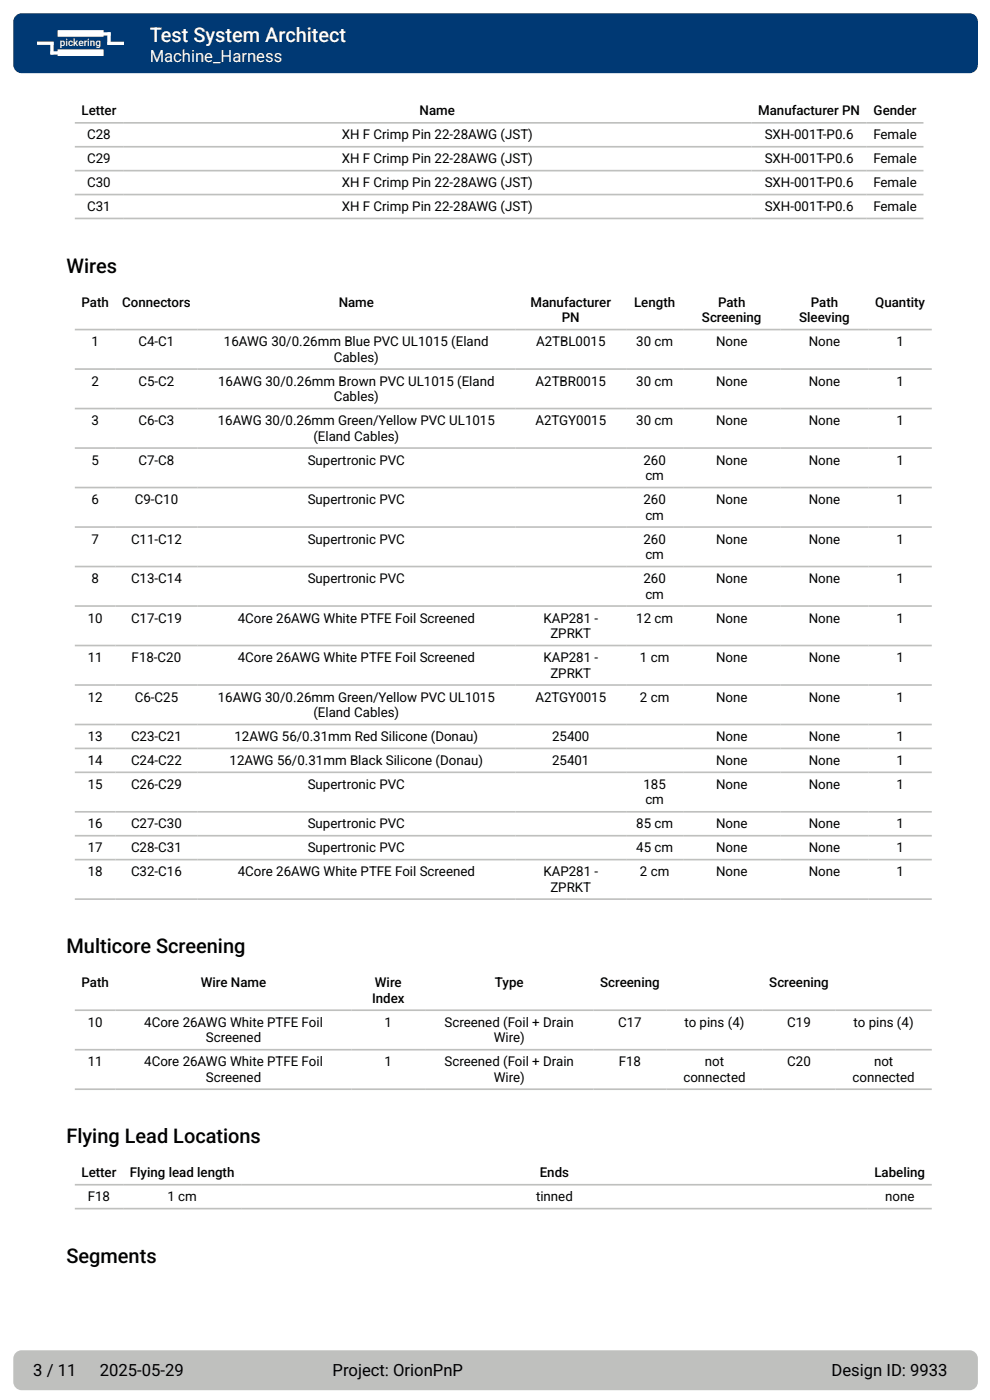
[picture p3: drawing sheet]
<svg xmlns="http://www.w3.org/2000/svg" width="210mm" height="297mm" viewBox="0 0 210 297" stroke-linecap="round" stroke-linejoin="round" font-family="sans-serif">
<defs><g id="words">
<text font-size="4.2" fill="#fff" x="31.7" y="8.9">Test System Architect</text>
<g font-size="4.2">
<text x="14.1" y="57.9">Wires</text>
<text x="14.1" y="202.3">Multicore Screening</text>
<text x="14.1" y="242.6">Flying Lead Locations</text>
<text x="14.1" y="267.9">Segments</text>
</g>
<text font-size="3.5" fill="#fff" x="31.7" y="13.2">Machine_Harness</text>
<g font-size="3.5">
<text x="7.1" y="291.8">3 / 11</text>
<text x="21.2" y="291.8">2025-05-29</text>
<text x="70.6" y="291.8">Project: OrionPnP</text>
<text x="176.4" y="291.8">Design ID: 9933</text>
</g>
<g font-size="2.8">
<text x="17.3" y="24.5">Letter</text>
<text x="18.5" y="29.6">C28</text>
<text x="72.5" y="29.6">XH F Crimp Pin 22-28AWG (JST)</text>
<text x="89" y="24.5">Name</text>
<text x="160.8" y="24.5">Manufacturer PN</text>
<text x="162.2" y="29.6">SXH-001T-P0.6</text>
<text x="185.3" y="29.6">Female</text>
<text x="185.3" y="24.5">Gender</text>
<text x="18.5" y="34.6">C29</text>
<text x="72.5" y="34.6">XH F Crimp Pin 22-28AWG (JST)</text>
<text x="162.2" y="34.6">SXH-001T-P0.6</text>
<text x="185.3" y="34.6">Female</text>
<text x="18.5" y="39.7">C30</text>
<text x="72.5" y="39.7">XH F Crimp Pin 22-28AWG (JST)</text>
<text x="162.2" y="39.7">SXH-001T-P0.6</text>
<text x="185.3" y="39.7">Female</text>
<text x="18.5" y="44.8">C31</text>
<text x="72.5" y="44.8">XH F Crimp Pin 22-28AWG (JST)</text>
<text x="162.2" y="44.8">SXH-001T-P0.6</text>
<text x="185.3" y="44.8">Female</text>
<text x="17.3" y="65">Path</text>
<text x="25.9" y="65">Connectors</text>
<text x="71.8" y="65">Name</text>
<text x="112.5" y="65">Manufacturer</text>
<text x="134.5" y="65">Length</text>
<text x="152.3" y="65">Path</text>
<text x="172" y="65">Path</text>
<text x="185.7" y="65">Quantity</text>
<text x="119.2" y="68.3">PN</text>
<text x="148.9" y="68.3">Screening</text>
<text x="169.5" y="68.3">Sleeving</text>
<text x="19.4" y="73.4">1</text>
<text x="29.4" y="73.4">C4-C1</text>
<text x="47.5" y="73.4">16AWG 30/0.26mm Blue PVC UL1015 (Eland</text>
<text x="70.8" y="76.7">Cables)</text>
<text x="113.7" y="73.4">A2TBL0015</text>
<text x="135" y="73.4">30 cm</text>
<text x="151.9" y="73.4">None</text>
<text x="171.6" y="73.4">None</text>
<text x="190.2" y="73.4">1</text>
<text x="19.4" y="81.8">2</text>
<text x="29.4" y="81.8">C5-C2</text>
<text x="46.3" y="81.8">16AWG 30/0.26mm Brown PVC UL1015 (Eland</text>
<text x="113.6" y="81.8">A2TBR0015</text>
<text x="135" y="81.8">30 cm</text>
<text x="151.9" y="81.8">None</text>
<text x="171.6" y="81.8">None</text>
<text x="190.2" y="81.8">1</text>
<text x="70.8" y="85.1">Cables)</text>
<text x="19.4" y="90.2">3</text>
<text x="29.4" y="90.2">C6-C3</text>
<text x="46.2" y="90.2">16AWG 30/0.26mm Green/Yellow PVC UL1015</text>
<text x="66.5" y="93.5">(Eland Cables)</text>
<text x="113.6" y="90.2">A2TGY0015</text>
<text x="135" y="90.2">30 cm</text>
<text x="151.9" y="90.2">None</text>
<text x="171.6" y="90.2">None</text>
<text x="190.2" y="90.2">1</text>
<text x="19.4" y="98.6">5</text>
<text x="29.4" y="98.6">C7-C8</text>
<text x="65.3" y="98.6">Supertronic PVC</text>
<text x="136.5" y="98.6">260</text>
<text x="136.9" y="101.9">cm</text>
<text x="151.9" y="98.6">None</text>
<text x="171.6" y="98.6">None</text>
<text x="190.2" y="98.6">1</text>
<text x="19.4" y="106.9">6</text>
<text x="28.6" y="106.9">C9-C10</text>
<text x="65.3" y="106.9">Supertronic PVC</text>
<text x="136.5" y="106.9">260</text>
<text x="151.9" y="106.9">None</text>
<text x="171.6" y="106.9">None</text>
<text x="190.2" y="106.9">1</text>
<text x="136.9" y="110.2">cm</text>
<text x="19.4" y="115.3">7</text>
<text x="27.8" y="115.3">C11-C12</text>
<text x="65.3" y="115.3">Supertronic PVC</text>
<text x="136.5" y="115.3">260</text>
<text x="136.9" y="118.6">cm</text>
<text x="151.9" y="115.3">None</text>
<text x="171.6" y="115.3">None</text>
<text x="190.2" y="115.3">1</text>
<text x="19.4" y="123.7">8</text>
<text x="27.8" y="123.7">C13-C14</text>
<text x="65.3" y="123.7">Supertronic PVC</text>
<text x="136.5" y="123.7">260</text>
<text x="151.9" y="123.7">None</text>
<text x="171.6" y="123.7">None</text>
<text x="190.2" y="123.7">1</text>
<text x="136.9" y="127">cm</text>
<text x="18.6" y="132.1">10</text>
<text x="27.8" y="132.1">C17-C19</text>
<text x="50.4" y="132.1">4Core 26AWG White PTFE Foil Screened</text>
<text x="115.3" y="132.1">KAP281 -</text>
<text x="116.7" y="135.4">ZPRKT</text>
<text x="135" y="132.1">12 cm</text>
<text x="151.9" y="132.1">None</text>
<text x="171.6" y="132.1">None</text>
<text x="190.2" y="132.1">1</text>
<text x="18.6" y="140.4">11</text>
<text x="27.9" y="140.4">F18-C20</text>
<text x="50.4" y="140.4">4Core 26AWG White PTFE Foil Screened</text>
<text x="115.3" y="140.4">KAP281 -</text>
<text x="116.7" y="143.8">ZPRKT</text>
<text x="135.8" y="140.4">1 cm</text>
<text x="151.9" y="140.4">None</text>
<text x="171.6" y="140.4">None</text>
<text x="190.2" y="140.4">1</text>
<text x="18.6" y="148.8">12</text>
<text x="28.6" y="148.8">C6-C25</text>
<text x="46.2" y="148.8">16AWG 30/0.26mm Green/Yellow PVC UL1015</text>
<text x="113.6" y="148.8">A2TGY0015</text>
<text x="135.8" y="148.8">2 cm</text>
<text x="151.9" y="148.8">None</text>
<text x="171.6" y="148.8">None</text>
<text x="190.2" y="148.8">1</text>
<text x="66.5" y="152.1">(Eland Cables)</text>
<text x="18.6" y="157.2">13</text>
<text x="27.8" y="157.2">C23-C21</text>
<text x="49.7" y="157.2">12AWG 56/0.31mm Red Silicone (Donau)</text>
<text x="117.1" y="157.2">25400</text>
<text x="151.9" y="157.2">None</text>
<text x="171.6" y="157.2">None</text>
<text x="190.2" y="157.2">1</text>
<text x="18.6" y="162.3">14</text>
<text x="18.6" y="167.3">15</text>
<text x="27.8" y="162.3">C24-C22</text>
<text x="27.8" y="167.3">C26-C29</text>
<text x="48.7" y="162.3">12AWG 56/0.31mm Black Silicone (Donau)</text>
<text x="65.3" y="167.3">Supertronic PVC</text>
<text x="117.1" y="162.3">25401</text>
<text x="136.5" y="167.3">185</text>
<text x="151.9" y="162.3">None</text>
<text x="151.9" y="167.3">None</text>
<text x="171.6" y="162.3">None</text>
<text x="171.6" y="167.3">None</text>
<text x="190.2" y="162.3">1</text>
<text x="190.2" y="167.3">1</text>
<text x="136.9" y="170.7">cm</text>
<text x="18.6" y="175.7">16</text>
<text x="27.8" y="175.7">C27-C30</text>
<text x="65.3" y="175.7">Supertronic PVC</text>
<text x="135" y="175.7">85 cm</text>
<text x="151.9" y="175.7">None</text>
<text x="171.6" y="175.7">None</text>
<text x="190.2" y="175.7">1</text>
<text x="18.6" y="180.8">17</text>
<text x="18.6" y="185.9">18</text>
<text x="27.8" y="180.8">C28-C31</text>
<text x="27.8" y="185.9">C32-C16</text>
<text x="50.4" y="185.9">4Core 26AWG White PTFE Foil Screened</text>
<text x="65.3" y="180.8">Supertronic PVC</text>
<text x="115.3" y="185.9">KAP281 -</text>
<text x="135" y="180.8">45 cm</text>
<text x="135.8" y="185.9">2 cm</text>
<text x="151.9" y="180.8">None</text>
<text x="151.9" y="185.9">None</text>
<text x="171.6" y="180.8">None</text>
<text x="171.6" y="185.9">None</text>
<text x="190.2" y="180.8">1</text>
<text x="190.2" y="185.9">1</text>
<text x="116.7" y="189.2">ZPRKT</text>
<text x="17.3" y="209.4">Path</text>
<text x="42.6" y="209.4">Wire Name</text>
<text x="79.5" y="209.4">Wire</text>
<text x="105" y="209.4">Type</text>
<text x="127.3" y="209.4">Screening</text>
<text x="163.2" y="209.4">Screening</text>
<text x="78.9" y="212.7">Index</text>
<text x="18.6" y="217.8">10</text>
<text x="30.6" y="217.8">4Core 26AWG White PTFE Foil</text>
<text x="43.7" y="221.1">Screened</text>
<text x="81.6" y="217.8">1</text>
<text x="94.3" y="217.8">Screened (Foil + Drain</text>
<text x="104.7" y="221.1">Wire)</text>
<text x="131.1" y="217.8">C17</text>
<text x="145.2" y="217.8">to pins (4)</text>
<text x="167" y="217.8">C19</text>
<text x="181.1" y="217.8">to pins (4)</text>
<text x="18.6" y="226.2">11</text>
<text x="30.6" y="226.2">4Core 26AWG White PTFE Foil</text>
<text x="81.6" y="226.2">1</text>
<text x="94.3" y="226.2">Screened (Foil + Drain</text>
<text x="131.3" y="226.2">F18</text>
<text x="149.5" y="226.2">not</text>
<text x="167" y="226.2">C20</text>
<text x="185.4" y="226.2">not</text>
<text x="43.7" y="229.5">Screened</text>
<text x="104.7" y="229.5">Wire)</text>
<text x="145" y="229.5">connected</text>
<text x="180.8" y="229.5">connected</text>
<text x="17.3" y="249.8">Letter</text>
<text x="27.5" y="249.8">Flying lead length</text>
<text x="114.5" y="249.8">Ends</text>
<text x="185.5" y="249.8">Labeling</text>
<text x="18.6" y="254.8">F18</text>
<text x="35.5" y="254.8">1 cm</text>
<text x="113.7" y="254.8">tinned</text>
<text x="187.8" y="254.8">none</text>
</g>
<text font-size="2.1" fill="#fff" x="12.7" y="9.7">pickering</text>
</g></defs>
<path d="M3.3 3.3l.8-.4 .5-.1h201.1a1.76 1.76 0 0 1 1.7 1.8v9.2a1.76 1.76 0 0 1-1.7 1.7h-201.1a1.76 1.76 0 0 1-1.8-1.7v-9.2l.1-.5z" fill="#003974"/>
<path d="M3.3 287l.8-.5h.5h201.1a1.76 1.76 0 0 1 1.7 1.7v5a1.76 1.76 0 0 1-1.7 1.7h-201.1a1.76 1.76 0 0 1-1.8-1.7v-5l.1-.4z" fill="#bfc0be"/>
<g fill="none" stroke="#bfc0be" stroke-width=".35">
<path d="M15.9 26.1h180M15.9 31.1h180M15.9 36.2h180M15.9 41.3h180M15.9 46.3h180M15.9 69.9h181.8M15.9 78.3h181.8M15.9 86.7h181.8M15.9 95.1h181.8M15.9 103.4h181.8M15.9 111.8h181.8M15.9 120.2h181.8"/>
<path d="M15.9 128.6h181.8M15.9 136.9h181.8M15.9 145.3h181.8M15.9 153.7h181.8M15.9 158.8h181.8M15.9 163.8h181.8M15.9 172.2h181.8M15.9 177.3h181.8M15.9 182.4h181.8M15.9 190.7h181.8M15.9 214.3h181.8M15.9 222.7h181.8"/>
<path d="M15.9 231.1h181.8M15.9 251.3h181.8M15.9 256.4h181.8"/>
</g>
<g fill="#fff">
<path d="M12.2 6.4h9.7l.1 1.3-9.7 .1z"/>
<path d="M12.2 10.5h9.7l.1 1.3-9.7 .1z"/>
<path d="M20 6.9l3.4-.1 .1 .7h-3.5z"/>
<path d="M22.8 6.9h.7l-.1 2.6h-.6z"/>
<path d="M22.8 8.9l3.4-.1 .1 .7-3.5 .1z"/>
<path d="M7.9 8.8h3.4l.1 .7h-3.5z"/>
<path d="M10.7 8.9h.7l-.1 2.7-.6-.1z"/>
<path d="M10.7 10.9h3.5v.6l-3.4 .1z"/>
</g>
<use href="#words"/>
</svg>
